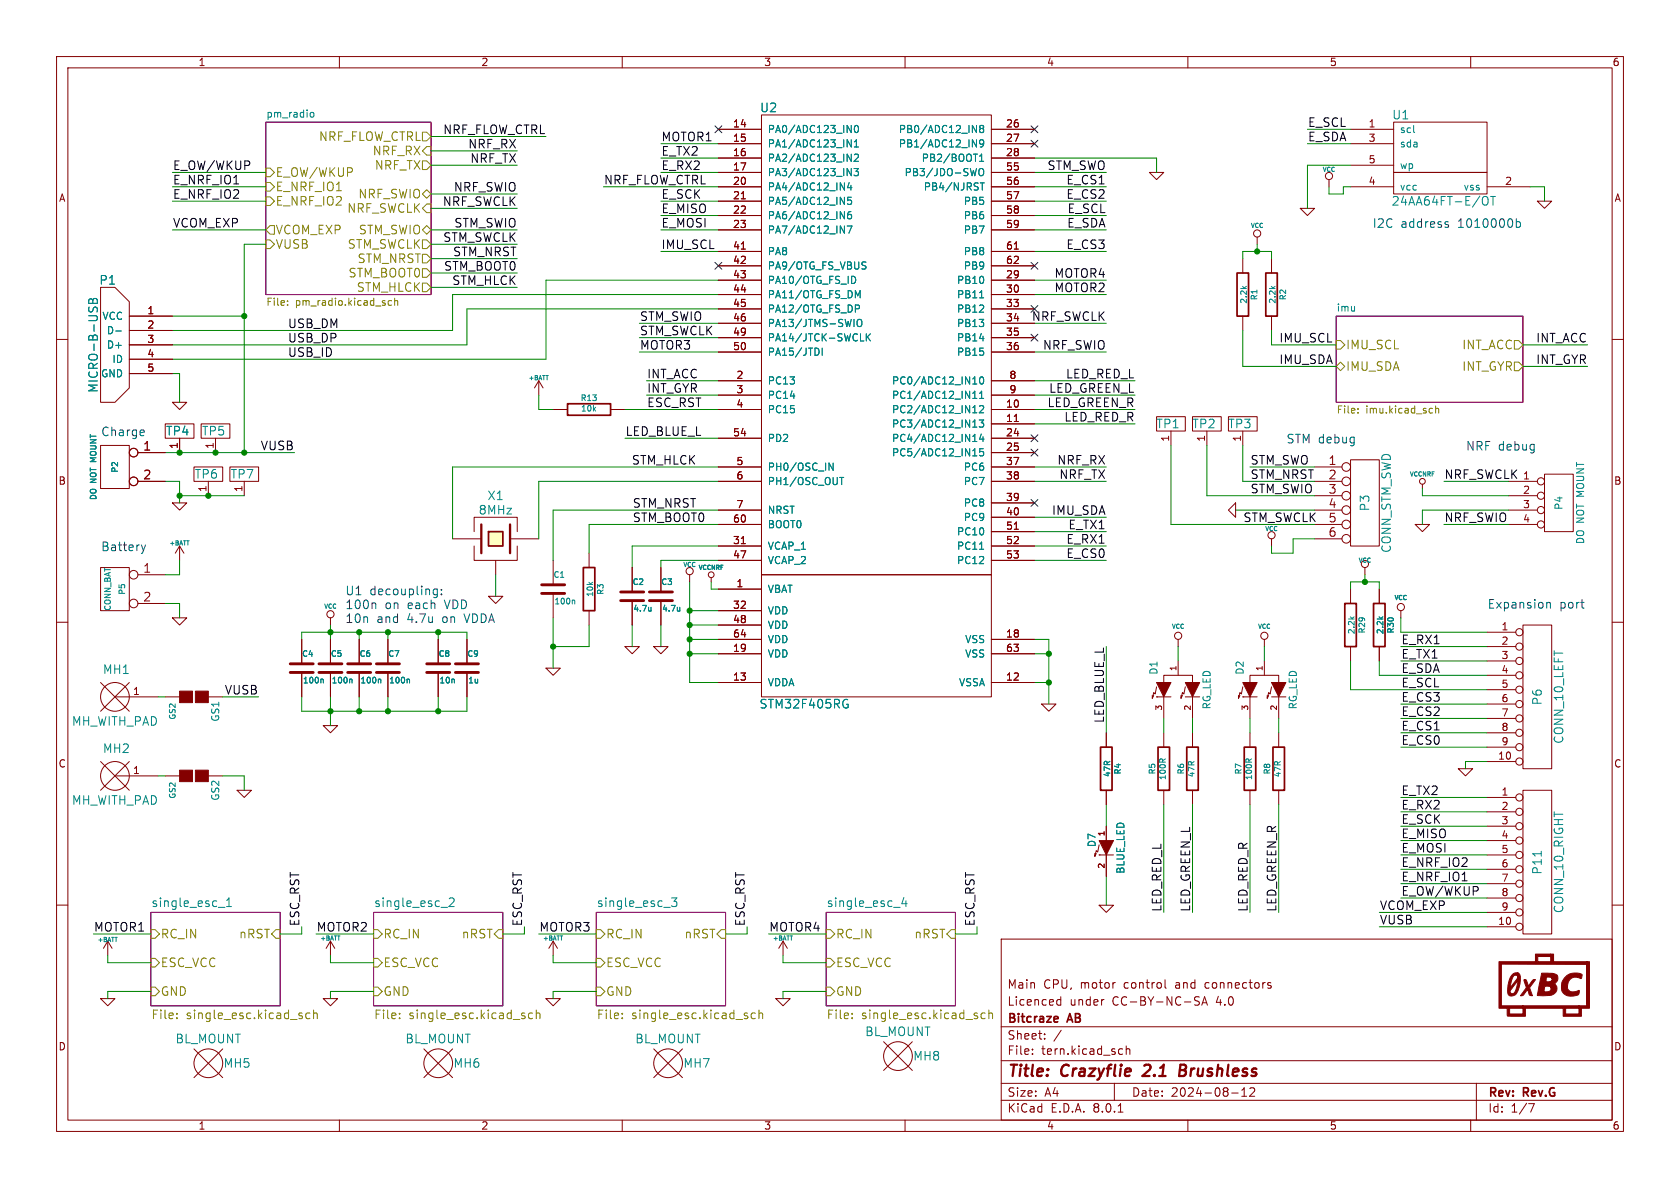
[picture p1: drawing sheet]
<svg xmlns="http://www.w3.org/2000/svg" width="297mm" height="210mm" viewBox="0 0 297 210" stroke-linecap="round" stroke-linejoin="round" font-family="sans-serif">
<defs><g id="words">
<g font-size="2.8" fill="#840000">
<text x="178" y="190.9">Title:</text>
<text x="187.7" y="190.9">Crazyflie</text>
<text x="203" y="190.9">2.1</text>
<text x="210.1" y="190.9">Brushless</text>
</g>
<g font-size="2.1">
<text x="78.3" y="23.8">NRF_FLOW_CTRL</text>
<text x="231.1" y="22.5">E_SCL</text>
<text x="82.7" y="26.4">NRF_RX</text>
<text x="83.1" y="28.9">NRF_TX</text>
<text x="116.8" y="25.1">MOTOR1</text>
<text x="116.8" y="27.6">E_TX2</text>
<text x="231.1" y="25.1">E_SDA</text>
<text x="30.5" y="30.2">E_OW/WKUP</text>
<text x="30.5" y="32.7">E_NRF_IO1</text>
<text x="30.5" y="35.2">E_NRF_IO2</text>
<text x="80.2" y="34">NRF_SWIO</text>
<text x="106.7" y="32.7">NRF_FLOW_CTRL</text>
<text x="116.8" y="30.2">E_RX2</text>
<text x="116.8" y="35.2">E_SCK</text>
<text x="185.1" y="30.2">STM_SWO</text>
<text x="188.5" y="35.2">E_CS2</text>
<text x="188.5" y="32.7">E_CS1</text>
<text x="30.5" y="40.3">VCOM_EXP</text>
<text x="78.2" y="36.5">NRF_SWCLK</text>
<text x="80.3" y="40.3">STM_SWIO</text>
<text x="116.8" y="40.3">E_MOSI</text>
<text x="116.8" y="37.8">E_MISO</text>
<text x="188.6" y="40.3">E_SDA</text>
<text x="188.7" y="37.8">E_SCL</text>
<text x="78.3" y="42.9">STM_SWCLK</text>
<text x="78.4" y="47.9">STM_BOOT0</text>
<text x="80" y="45.4">STM_NRST</text>
<text x="116.8" y="44.1">IMU_SCL</text>
<text x="188.5" y="44.1">E_CS3</text>
<text x="79.9" y="50.5">STM_HLCK</text>
<text x="186.4" y="49.2">MOTOR4</text>
<text x="186.4" y="51.8">MOTOR2</text>
<text x="50.8" y="58.1">USB_DM</text>
<text x="113" y="59.4">STM_SWCLK</text>
<text x="113" y="56.8">STM_SWIO</text>
<text x="182.4" y="56.8">NRF_SWCLK</text>
<text x="50.8" y="63.2">USB_ID</text>
<text x="50.8" y="60.6">USB_DP</text>
<text x="113" y="61.9">MOTOR3</text>
<text x="184.3" y="61.9">NRF_SWIO</text>
<text x="226.1" y="60.6">IMU_SCL</text>
<text x="226.1" y="64.5">IMU_SDA</text>
<text x="271.5" y="64.5">INT_GYR</text>
<text x="271.5" y="60.6">INT_ACC</text>
<text x="114.3" y="67">INT_ACC</text>
<text x="114.3" y="69.5">INT_GYR</text>
<text x="185.4" y="69.5">LED_GREEN_L</text>
<text x="188.4" y="67">LED_RED_L</text>
<text x="110.5" y="77.2">LED_BLUE_L</text>
<text x="114.3" y="72.1">ESC_RST</text>
<text x="185.1" y="72.1">LED_GREEN_R</text>
<text x="188.1" y="74.6">LED_RED_R</text>
<text x="46" y="79.7">VUSB</text>
<text x="111.6" y="82.2">STM_HLCK</text>
<text x="186.9" y="82.2">NRF_RX</text>
<text x="221" y="82.2">STM_SWO</text>
<text x="111.8" y="89.9">STM_NRST</text>
<text x="187.2" y="84.8">NRF_TX</text>
<text x="221" y="84.8">STM_NRST</text>
<text x="221" y="87.3">STM_SWIO</text>
<text x="255.3" y="84.8">NRF_SWCLK</text>
<text x="111.8" y="92.4">STM_BOOT0</text>
<text x="185.9" y="91.1">IMU_SDA</text>
<text x="188.8" y="93.7">E_TX1</text>
<text x="219.7" y="92.4">STM_SWCLK</text>
<text x="255.3" y="92.4">NRF_SWIO</text>
<text x="188.5" y="96.2">E_RX1</text>
<text x="188.5" y="98.7">E_CS0</text>
<text x="247.6" y="114">E_RX1</text>
<text x="247.6" y="119.1">E_SDA</text>
<text x="247.6" y="116.5">E_TX1</text>
<text x="39.7" y="122.9">VUSB</text>
<text x="247.6" y="121.6">E_SCL</text>
<text x="247.6" y="124.1">E_CS3</text>
<text x="195.3" y="127.9" transform="rotate(-90 195.3 127.9)">LED_BLUE_L</text>
<text x="247.6" y="131.8">E_CS0</text>
<text x="247.6" y="129.2">E_CS1</text>
<text x="247.6" y="126.7">E_CS2</text>
<text x="247.6" y="140.7">E_TX2</text>
<text x="247.6" y="143.2">E_RX2</text>
<text x="247.6" y="145.7">E_SCK</text>
<text x="247.6" y="148.3">E_MISO</text>
<text x="247.6" y="155.9">E_NRF_IO1</text>
<text x="247.6" y="153.4">E_NRF_IO2</text>
<text x="247.6" y="150.8">E_MOSI</text>
<text x="205.4" y="161.3" transform="rotate(-90 205.4 161.3)">LED_RED_L</text>
<text x="210.5" y="161.3" transform="rotate(-90 210.5 161.3)">LED_GREEN_L</text>
<text x="220.7" y="161.3" transform="rotate(-90 220.7 161.3)">LED_RED_R</text>
<text x="225.7" y="161.3" transform="rotate(-90 225.7 161.3)">LED_GREEN_R</text>
<text x="243.8" y="161">VCOM_EXP</text>
<text x="247.6" y="158.4">E_OW/WKUP</text>
<text x="16.5" y="164.8">MOTOR1</text>
<text x="53" y="163.8" transform="rotate(-90 53 163.8)">ESC_RST</text>
<text x="55.9" y="164.8">MOTOR2</text>
<text x="92.4" y="163.8" transform="rotate(-90 92.4 163.8)">ESC_RST</text>
<text x="95.2" y="164.8">MOTOR3</text>
<text x="131.8" y="163.8" transform="rotate(-90 131.8 163.8)">ESC_RST</text>
<text x="135.9" y="164.8">MOTOR4</text>
<text x="172.4" y="163.8" transform="rotate(-90 172.4 163.8)">ESC_RST</text>
<text x="243.8" y="163.5">VUSB</text>
</g>
<g font-size="2.1" fill="#008484">
<text x="134.3" y="20">U2</text>
<text x="246" y="21.3">U1</text>
<text x="245.9" y="36.6">24AA64FT-E/OT</text>
<text x="17.5" y="50.5">P1</text>
<text x="17.5" y="69.5" transform="rotate(-90 17.5 69.5)">MICRO-B-USB</text>
<text x="29.3" y="77.2">TP4</text>
<text x="35.6" y="77.2">TP5</text>
<text x="204.4" y="75.9">TP1</text>
<text x="210.7" y="75.9">TP2</text>
<text x="217.1" y="75.9">TP3</text>
<text x="34.3" y="84.8">TP6</text>
<text x="40.7" y="84.8">TP7</text>
<text x="86.1" y="88.6">X1</text>
<text x="84.5" y="91.2">8MHz</text>
<text x="242.3" y="90.5" transform="rotate(-90 242.3 90.5)">P3</text>
<text x="246.1" y="97.8" transform="rotate(-90 246.1 97.8)">CONN_STM_SWD</text>
<text x="18.1" y="119.4">MH1</text>
<text x="134.2" y="125.5">STM32F405RG</text>
<text x="272.8" y="124.8" transform="rotate(-90 272.8 124.8)">P6</text>
<text x="12.6" y="128.5">MH_WITH_PAD</text>
<text x="276.6" y="131.6" transform="rotate(-90 276.6 131.6)">CONN_10_LEFT</text>
<text x="18.1" y="133.3">MH2</text>
<text x="12.6" y="142.5">MH_WITH_PAD</text>
<text x="272.8" y="154.7" transform="rotate(-90 272.8 154.7)">P11</text>
<text x="26.7" y="160.5">single_esc_1</text>
<text x="66" y="160.5">single_esc_2</text>
<text x="105.4" y="160.5">single_esc_3</text>
<text x="146" y="160.5">single_esc_4</text>
<text x="276.6" y="161.5" transform="rotate(-90 276.6 161.5)">CONN_10_RIGHT</text>
<text x="30.9" y="184.6">BL_MOUNT</text>
<text x="71.6" y="184.6">BL_MOUNT</text>
<text x="112.2" y="184.6">BL_MOUNT</text>
<text x="152.9" y="183.4">BL_MOUNT</text>
<text x="39.4" y="189">MH5</text>
<text x="80.1" y="189">MH6</text>
<text x="120.7" y="189">MH7</text>
<text x="161.4" y="187.7">MH8</text>
</g>
<g font-size="2.1" fill="#848400">
<text x="56.3" y="25.1">NRF_FLOW_CTRL</text>
<text x="65.8" y="27.7">NRF_RX</text>
<text x="48.6" y="31.5">E_OW/WKUP</text>
<text x="48.6" y="34">E_NRF_IO1</text>
<text x="63.3" y="35.3">NRF_SWIO</text>
<text x="66.2" y="30.2">NRF_TX</text>
<text x="48.6" y="36.6">E_NRF_IO2</text>
<text x="48.6" y="41.6">VCOM_EXP</text>
<text x="61.3" y="37.8">NRF_SWCLK</text>
<text x="63.4" y="41.6">STM_SWIO</text>
<text x="48.6" y="44.2">VUSB</text>
<text x="61.4" y="44.2">STM_SWCLK</text>
<text x="63.2" y="46.7">STM_NRST</text>
<text x="61.6" y="49.3">STM_BOOT0</text>
<text x="63" y="51.8">STM_HLCK</text>
<text x="237.9" y="62">IMU_SCL</text>
<text x="237.9" y="65.8">IMU_SDA</text>
<text x="258.4" y="62">INT_ACC</text>
<text x="258.4" y="65.8">INT_GYR</text>
<text x="28.3" y="166.1">RC_IN</text>
<text x="42.2" y="166.1">nRST</text>
<text x="67.7" y="166.1">RC_IN</text>
<text x="81.6" y="166.1">nRST</text>
<text x="107.1" y="166.1">RC_IN</text>
<text x="121" y="166.1">nRST</text>
<text x="147.7" y="166.1">RC_IN</text>
<text x="161.6" y="166.1">nRST</text>
<text x="28.3" y="171.2">ESC_VCC</text>
<text x="67.7" y="171.2">ESC_VCC</text>
<text x="107.1" y="171.2">ESC_VCC</text>
<text x="147.7" y="171.2">ESC_VCC</text>
<text x="28.3" y="176.3">GND</text>
<text x="67.7" y="176.3">GND</text>
<text x="107.1" y="176.3">GND</text>
<text x="147.7" y="176.3">GND</text>
<text x="26.7" y="180.5">File:</text>
<text x="32.8" y="180.5">single_esc.kicad_sch</text>
<text x="66" y="180.5">File:</text>
<text x="72.2" y="180.5">single_esc.kicad_sch</text>
<text x="105.4" y="180.5">File:</text>
<text x="111.6" y="180.5">single_esc.kicad_sch</text>
<text x="146" y="180.5">File:</text>
<text x="152.2" y="180.5">single_esc.kicad_sch</text>
</g>
<g font-size="2.1" fill="#0000c2">
<text x="242.6" y="40.4">I2C</text>
<text x="247.6" y="40.4">address</text>
<text x="257.8" y="40.4">1010000b</text>
<text x="17.8" y="77.2">Charge</text>
<text x="227.3" y="78.5">STM debug</text>
<text x="259.1" y="79.8">NRF debug</text>
<text x="17.8" y="97.5">Battery</text>
<text x="61" y="105.3">U1</text>
<text x="61" y="107.8">100n</text>
<text x="65.3" y="105.3">decoupling:</text>
<text x="68" y="107.8">on</text>
<text x="72.1" y="107.8">each</text>
<text x="78.8" y="107.8">VDD</text>
<text x="262.9" y="107.7">Expansion</text>
<text x="275.7" y="107.7">port</text>
<text x="61" y="110.2">10n</text>
<text x="66.6" y="110.2">and</text>
<text x="72" y="110.2">4.7u</text>
<text x="78.3" y="110.2">on</text>
<text x="82.4" y="110.2">VDDA</text>
</g>
<g font-size="2.1" fill="#840000">
<text x="25.2" y="79.8">1</text>
<text x="234.8" y="82.3">1</text>
<text x="25.2" y="84.8">2</text>
<text x="234.8" y="84.8">2</text>
<text x="234.8" y="87.4">3</text>
<text x="234.8" y="89.9">4</text>
<text x="234.8" y="92.5">5</text>
<text x="234.8" y="95">6</text>
<text x="25.2" y="101.3">1</text>
<text x="25.2" y="106.4">2</text>
<text x="178" y="178">Licenced</text>
<text x="178" y="175">Main</text>
<text x="184.4" y="175">CPU,</text>
<text x="189.1" y="178">under</text>
<text x="191" y="175">motor</text>
<text x="196.7" y="178">CC-BY-NC-SA</text>
<text x="198.8" y="175">control</text>
<text x="208.1" y="175">and</text>
<text x="213.4" y="175">connectors</text>
<text x="215.1" y="178">4.0</text>
<text x="178" y="184">Sheet:</text>
<text x="178" y="181.2">Bitcraze</text>
<text x="188.9" y="181.2">AB</text>
<text x="178" y="186.7">File:</text>
<text x="184.1" y="186.7">tern.kicad_sch</text>
<text x="178" y="196.9">KiCad</text>
<text x="178" y="194.1">Size:</text>
<text x="184.7" y="194.1">A4</text>
<text x="185.7" y="196.9">E.D.A.</text>
<text x="193.3" y="196.9">8.0.1</text>
<text x="200" y="194.1">Date:</text>
<text x="207" y="194.1">2024-08-12</text>
<text x="263" y="194.3">Rev:</text>
<text x="263" y="196.9">Id:</text>
<text x="267.1" y="196.9">1/7</text>
<text x="269.4" y="194.3">Rev.G</text>
</g>
<g font-size="1.8" fill="#840000">
<text x="35" y="11.9">1</text>
<text x="85" y="11.9">2</text>
<text x="135" y="11.9">3</text>
<text x="185" y="11.9">4</text>
<text x="235" y="11.9">5</text>
<text x="285" y="11.9">6</text>
<text x="129.5" y="22.6">14</text>
<text x="177.8" y="22.6">26</text>
<text x="241.9" y="22.6">1</text>
<text x="129.5" y="25.1">15</text>
<text x="129.5" y="27.7">16</text>
<text x="177.8" y="25.1">27</text>
<text x="177.8" y="27.7">28</text>
<text x="241.9" y="25.1">3</text>
<text x="241.9" y="29">5</text>
<text x="10.3" y="35.9">A</text>
<text x="129.5" y="30.2">17</text>
<text x="129.5" y="32.8">20</text>
<text x="129.5" y="35.3">21</text>
<text x="177.8" y="30.2">55</text>
<text x="177.8" y="32.8">56</text>
<text x="177.8" y="35.3">57</text>
<text x="241.9" y="32.8">4</text>
<text x="266" y="32.8">2</text>
<text x="285.3" y="35.9">A</text>
<text x="129.5" y="37.8">22</text>
<text x="129.5" y="40.4">23</text>
<text x="177.8" y="37.8">58</text>
<text x="177.8" y="40.4">59</text>
<text x="129.5" y="44.2">41</text>
<text x="129.5" y="46.7">42</text>
<text x="177.8" y="44.2">61</text>
<text x="177.8" y="46.7">62</text>
<text x="129.5" y="49.3">43</text>
<text x="129.5" y="51.8">44</text>
<text x="177.8" y="49.3">29</text>
<text x="177.8" y="51.8">30</text>
<text x="26" y="55.6">1</text>
<text x="26" y="58.2">2</text>
<text x="129.5" y="54.4">45</text>
<text x="129.5" y="56.9">46</text>
<text x="129.5" y="59.4">49</text>
<text x="177.8" y="54.4">33</text>
<text x="177.8" y="56.9">34</text>
<text x="177.8" y="59.4">35</text>
<text x="26" y="60.7">3</text>
<text x="26" y="63.2">4</text>
<text x="26" y="65.8">5</text>
<text x="129.5" y="62">50</text>
<text x="177.8" y="62">36</text>
<text x="130.1" y="67.1">2</text>
<text x="130.1" y="69.6">3</text>
<text x="178.4" y="67.1">8</text>
<text x="178.4" y="69.6">9</text>
<text x="129.5" y="77.2">54</text>
<text x="130.1" y="72.1">4</text>
<text x="177.8" y="72.1">10</text>
<text x="177.8" y="74.7">11</text>
<text x="177.8" y="77.2">24</text>
<text x="31.5" y="79.4" transform="rotate(-90 31.5 79.4)">1</text>
<text x="37.8" y="79.4" transform="rotate(-90 37.8 79.4)">1</text>
<text x="130.1" y="82.3">5</text>
<text x="177.8" y="79.8">25</text>
<text x="177.8" y="82.3">37</text>
<text x="206.8" y="78.2" transform="rotate(-90 206.8 78.2)">1</text>
<text x="213.1" y="78.2" transform="rotate(-90 213.1 78.2)">1</text>
<text x="219.5" y="78.2" transform="rotate(-90 219.5 78.2)">1</text>
<text x="10.3" y="85.9">B</text>
<text x="36.6" y="87.1" transform="rotate(-90 36.6 87.1)">1</text>
<text x="42.9" y="87.1" transform="rotate(-90 42.9 87.1)">1</text>
<text x="130.1" y="84.8">6</text>
<text x="130.1" y="89.9">7</text>
<text x="177.8" y="84.8">38</text>
<text x="177.8" y="88.6">39</text>
<text x="269.2" y="84.8">1</text>
<text x="269.2" y="87.4">2</text>
<text x="269.2" y="89.9">3</text>
<text x="285.3" y="85.9">B</text>
<text x="129.5" y="92.5">60</text>
<text x="177.8" y="91.2">40</text>
<text x="177.8" y="93.7">51</text>
<text x="269.2" y="92.5">4</text>
<text x="129.5" y="96.3">31</text>
<text x="129.5" y="98.8">47</text>
<text x="177.8" y="96.3">52</text>
<text x="177.8" y="98.8">53</text>
<text x="129.5" y="107.7">32</text>
<text x="130.1" y="103.9">1</text>
<text x="129.5" y="110.2">48</text>
<text x="129.5" y="112.8">64</text>
<text x="177.8" y="112.8">18</text>
<text x="265.4" y="111.5">1</text>
<text x="129.5" y="115.3">19</text>
<text x="177.8" y="115.3">63</text>
<text x="265.4" y="114">2</text>
<text x="265.4" y="116.6">3</text>
<text x="265.4" y="119.1">4</text>
<text x="23.4" y="122.9">1</text>
<text x="129.5" y="120.4">13</text>
<text x="177.8" y="120.4">12</text>
<text x="265.4" y="121.7">5</text>
<text x="265.4" y="124.2">6</text>
<text x="265.4" y="126.7">7</text>
<text x="265.4" y="129.3">8</text>
<text x="265.4" y="131.8">9</text>
<text x="10.3" y="135.9">C</text>
<text x="23.4" y="136.9">1</text>
<text x="264.8" y="134.4">10</text>
<text x="285.3" y="135.9">C</text>
<text x="265.4" y="140.7">1</text>
<text x="265.4" y="143.3">2</text>
<text x="265.4" y="145.8">3</text>
<text x="265.4" y="148.3">4</text>
<text x="265.4" y="150.9">5</text>
<text x="265.4" y="153.4">6</text>
<text x="265.4" y="156">7</text>
<text x="265.4" y="158.5">8</text>
<text x="265.4" y="161">9</text>
<text x="264.8" y="163.6">10</text>
<text x="10.3" y="185.9">D</text>
<text x="285.3" y="185.9">D</text>
<text x="35" y="199.9">1</text>
<text x="85" y="199.9">2</text>
<text x="135" y="199.9">3</text>
<text x="185" y="199.9">4</text>
<text x="235" y="199.9">5</text>
<text x="285" y="199.9">6</text>
</g>
<g font-size="1.8" fill="#008484">
<text x="47" y="20.9">pm_radio</text>
<text x="135.6" y="23.7">PA0/ADC123_IN0</text>
<text x="158.8" y="23.7">PB0/ADC12_IN8</text>
<text x="247.4" y="23.7">scl</text>
<text x="135.6" y="26.3">PA1/ADC123_IN1</text>
<text x="135.6" y="28.8">PA2/ADC123_IN2</text>
<text x="158.8" y="26.3">PB1/ADC12_IN9</text>
<text x="162.9" y="28.8">PB2/BOOT1</text>
<text x="247.4" y="26.3">sda</text>
<text x="135.6" y="31.3">PA3/ADC123_IN3</text>
<text x="135.6" y="33.9">PA4/ADC12_IN4</text>
<text x="159.8" y="31.3">PB3/JDO-SWO</text>
<text x="163.2" y="33.9">PB4/NJRST</text>
<text x="247.4" y="33.9">vcc</text>
<text x="247.4" y="30.1">wp</text>
<text x="258.6" y="33.9">vss</text>
<text x="135.6" y="36.4">PA5/ADC12_IN5</text>
<text x="135.6" y="39">PA6/ADC12_IN6</text>
<text x="135.6" y="41.5">PA7/ADC12_IN7</text>
<text x="170.3" y="36.4">PB5</text>
<text x="170.3" y="39">PB6</text>
<text x="170.3" y="41.5">PB7</text>
<text x="135.6" y="45.3">PA8</text>
<text x="135.6" y="47.9">PA9/OTG_FS_VBUS</text>
<text x="170.3" y="45.3">PB8</text>
<text x="170.3" y="47.9">PB9</text>
<text x="135.6" y="50.4">PA10/OTG_FS_ID</text>
<text x="135.6" y="52.9">PA11/OTG_FS_DM</text>
<text x="169.1" y="50.4">PB10</text>
<text x="169.1" y="52.9">PB11</text>
<text x="18" y="56.7">VCC</text>
<text x="18.8" y="59.3">D-</text>
<text x="135.6" y="55.5">PA12/OTG_FS_DP</text>
<text x="135.6" y="58">PA13/JTMS-SWIO</text>
<text x="169.1" y="55.5">PB12</text>
<text x="169.1" y="58">PB13</text>
<text x="236.2" y="55.2">imu</text>
<text x="18.8" y="61.8">D+</text>
<text x="19.8" y="64.4">ID</text>
<text x="135.6" y="60.6">PA14/JTCK-SWCLK</text>
<text x="135.6" y="63.1">PA15/JTDI</text>
<text x="169.1" y="60.6">PB14</text>
<text x="169.1" y="63.1">PB15</text>
<text x="17.8" y="66.9">GND</text>
<text x="135.6" y="68.2">PC13</text>
<text x="135.6" y="70.7">PC14</text>
<text x="157.6" y="68.2">PC0/ADC12_IN10</text>
<text x="157.6" y="70.7">PC1/ADC12_IN11</text>
<text x="135.6" y="73.3">PC15</text>
<text x="157.6" y="73.3">PC2/ADC12_IN12</text>
<text x="157.6" y="75.8">PC3/ADC12_IN13</text>
<text x="135.6" y="83.4">PH0/OSC_IN</text>
<text x="135.6" y="78.3">PD2</text>
<text x="157.6" y="78.3">PC4/ADC12_IN14</text>
<text x="157.6" y="80.9">PC5/ADC12_IN15</text>
<text x="170.3" y="83.4">PC6</text>
<text x="135.6" y="86">PH1/OSC_OUT</text>
<text x="170.3" y="86">PC7</text>
<text x="170.3" y="89.8">PC8</text>
<text x="135.6" y="93.6">BOOT0</text>
<text x="135.6" y="91">NRST</text>
<text x="169.1" y="94.8">PC10</text>
<text x="170.3" y="92.3">PC9</text>
<text x="276.5" y="90.2" transform="rotate(-90 276.5 90.2)">P4</text>
<text x="135.6" y="97.4">VCAP_1</text>
<text x="135.6" y="99.9">VCAP_2</text>
<text x="169.1" y="97.4">PC11</text>
<text x="169.1" y="99.9">PC12</text>
<text x="280.3" y="96.3" transform="rotate(-90 280.3 96.3)">DO NOT MOUNT</text>
<text x="135.6" y="105">VBAT</text>
<text x="135.6" y="108.8">VDD</text>
<text x="135.6" y="111.4">VDD</text>
<text x="135.6" y="113.9">VDD</text>
<text x="170.5" y="113.9">VSS</text>
<text x="135.6" y="116.4">VDD</text>
<text x="170.5" y="116.4">VSS</text>
<text x="204.8" y="119.4" transform="rotate(-90 204.8 119.4)">D1</text>
<text x="220.1" y="119.4" transform="rotate(-90 220.1 119.4)">D2</text>
<text x="135.6" y="121.5">VDDA</text>
<text x="169.4" y="121.5">VSSA</text>
<text x="214.2" y="125.5" transform="rotate(-90 214.2 125.5)">RG_LED</text>
<text x="229.5" y="125.5" transform="rotate(-90 229.5 125.5)">RG_LED</text>
<text x="39" y="127.7" transform="rotate(-90 39 127.7)">GS1</text>
<text x="39" y="141.6" transform="rotate(-90 39 141.6)">GS2</text>
<text x="193.9" y="149.9" transform="rotate(-90 193.9 149.9)">D7</text>
<text x="199" y="154.6" transform="rotate(-90 199 154.6)">BLUE_LED</text>
</g>
<g font-size="1.8" fill="#848400">
<text x="47" y="54.4">File:</text>
<text x="52.2" y="54.4">pm_radio.kicad_sch</text>
<text x="236.2" y="73.4">File:</text>
<text x="241.4" y="73.4">imu.kicad_sch</text>
</g>
<g font-size="1.4" fill="#008484">
<text x="220.6" y="53.8" transform="rotate(-90 220.6 53.8)">2.2k</text>
<text x="222.5" y="53.2" transform="rotate(-90 222.5 53.2)">R1</text>
<text x="225.7" y="53.8" transform="rotate(-90 225.7 53.8)">2.2k</text>
<text x="227.6" y="53.2" transform="rotate(-90 227.6 53.2)">R2</text>
<text x="102.5" y="71.1">R13</text>
<text x="102.6" y="72.9">10k</text>
<text x="21.1" y="83.7" transform="rotate(-90 21.1 83.7)">P2</text>
<text x="17.2" y="88.5" transform="rotate(-90 17.2 88.5)">DO NOT MOUNT</text>
<text x="22.3" y="105.3" transform="rotate(-90 22.3 105.3)">P5</text>
<text x="97.8" y="102.3">C1</text>
<text x="97.9" y="107">100n</text>
<text x="105.1" y="105.6" transform="rotate(-90 105.1 105.6)">10k</text>
<text x="106.9" y="105.3" transform="rotate(-90 106.9 105.3)">R3</text>
<text x="111.7" y="103.6">C2</text>
<text x="116.8" y="103.6">C3</text>
<text x="19.8" y="108.1" transform="rotate(-90 19.8 108.1)">CONN_BAT</text>
<text x="111.9" y="108.3">4.7u</text>
<text x="117" y="108.3">4.7u</text>
<text x="239.7" y="112.2" transform="rotate(-90 239.7 112.2)">2.2k</text>
<text x="241.5" y="112.1" transform="rotate(-90 241.5 112.1)">R29</text>
<text x="244.8" y="112.2" transform="rotate(-90 244.8 112.2)">2.2k</text>
<text x="246.6" y="112.1" transform="rotate(-90 246.6 112.1)">R30</text>
<text x="53.3" y="116.3">C4</text>
<text x="58.4" y="116.3">C5</text>
<text x="63.5" y="116.3">C6</text>
<text x="68.5" y="116.3">C7</text>
<text x="77.4" y="116.3">C8</text>
<text x="82.5" y="116.3">C9</text>
<text x="53.5" y="121">100n</text>
<text x="58.5" y="121">100n</text>
<text x="63.6" y="121">100n</text>
<text x="68.7" y="121">100n</text>
<text x="77.6" y="121">10n</text>
<text x="82.7" y="121">1u</text>
<text x="31.2" y="127.3" transform="rotate(-90 31.2 127.3)">GS2</text>
<text x="196.5" y="137.5" transform="rotate(-90 196.5 137.5)">47R</text>
<text x="198.3" y="137" transform="rotate(-90 198.3 137)">R4</text>
<text x="204.4" y="137" transform="rotate(-90 204.4 137)">R5</text>
<text x="209.5" y="137" transform="rotate(-90 209.5 137)">R6</text>
<text x="211.4" y="137.5" transform="rotate(-90 211.4 137.5)">47R</text>
<text x="219.7" y="137" transform="rotate(-90 219.7 137)">R7</text>
<text x="224.8" y="137" transform="rotate(-90 224.8 137)">R8</text>
<text x="226.6" y="137.5" transform="rotate(-90 226.6 137.5)">47R</text>
<text x="31.2" y="141.3" transform="rotate(-90 31.2 141.3)">GS2</text>
<text x="206.3" y="138" transform="rotate(-90 206.3 138)">100R</text>
<text x="221.5" y="138" transform="rotate(-90 221.5 138)">100R</text>
</g>
<g font-size="1.4" fill="#840000">
<text x="208" y="118.7" transform="rotate(-90 208 118.7)">1</text>
<text x="223.3" y="118.7" transform="rotate(-90 223.3 118.7)">1</text>
<text x="205.5" y="125.7" transform="rotate(-90 205.5 125.7)">3</text>
<text x="210.6" y="125.7" transform="rotate(-90 210.6 125.7)">2</text>
<text x="220.7" y="125.7" transform="rotate(-90 220.7 125.7)">3</text>
<text x="225.8" y="125.7" transform="rotate(-90 225.8 125.7)">2</text>
<text x="195.3" y="147.9" transform="rotate(-90 195.3 147.9)">1</text>
<text x="195.3" y="153.6" transform="rotate(-90 195.3 153.6)">2</text>
</g>
<g font-size="1.1" fill="#008484">
<text x="233.7" y="30.6">VCC</text>
<text x="221" y="40.5">VCC</text>
<text x="93.3" y="67.4">+BATT</text>
<text x="249.1" y="84.4">VCCNRF</text>
<text x="223.5" y="94.1">VCC</text>
<text x="29.8" y="96.6">+BATT</text>
<text x="120.7" y="100.4">VCC</text>
<text x="123.4" y="100.9">VCCNRF</text>
<text x="240.1" y="99.7">VCC</text>
<text x="57.2" y="107.8">VCC</text>
<text x="246.4" y="106.3">VCC</text>
<text x="207" y="111.4">VCC</text>
<text x="222.3" y="111.4">VCC</text>
<text x="17.1" y="166.7">+BATT</text>
<text x="56.5" y="166.5">+BATT</text>
<text x="95.9" y="166.5">+BATT</text>
<text x="136.5" y="166.5">+BATT</text>
</g>
</g></defs>
<g fill="none" stroke="#840000" stroke-width=".18">
<path d="M10 10h277v190h-277zM12 12h273v186h-273zM60 10v2M110 10v2M160 10v2M210 10v2M260 10v2M127 22.9h7.6M127 25.4h7.6M127 27.9h7.6M127 30.5h7.6M127 33h7.6"/>
<path d="M127 35.6h7.6M127 38.1h7.6M131.1 35.1h.7M134.6 20.3h40.7v81.3h-40.7zM175.3 22.9h7.6M175.3 25.4h7.6M175.3 27.9h7.6M175.3 30.5h7.6M175.3 33h7.6M175.3 35.6h7.6M175.3 38.1h7.6M10 60h2"/>
<path d="M17.8 50.8h2.5l2.6 2.5v15.3l-2.6 2.5h-2.5zM22.9 55.9h7.6M22.9 58.4h7.6M127 40.6h7.6M127 49.5h7.6M127 52.1h7.6M127 54.6h7.6M127 57.2h7.6M127 59.7h7.6M127 44.5h7.6M127 47h7.6M131.1 44h.7"/>
<path d="M175.3 40.6h7.6M175.3 49.5h7.6M175.3 52.1h7.6M175.3 54.6h7.6M175.3 57.2h7.6M175.3 59.7h7.6M175.3 44.5h7.6M175.3 47h7.6M179.3 44h.7M219.7 45.7v2.6M219.7 55.9v2.5M285 60h2"/>
<path d="M22.9 61h7.6M22.9 63.5h7.6M22.9 66h7.6M29.2 74.9h5.1v2.6h-5.1zM30.5 71.1h2.5l-1.3 1.3zM31.7 77.5v2.5M35.6 74.9h5v2.6h-5zM38.1 77.5v2.5M127 72.4h7.6M127 67.3h7.6M127 77.5h7.6M127 69.9h7.6"/>
<path d="M127 62.2h7.6M175.3 72.4h7.6M175.3 74.9h7.6M175.3 67.3h7.6M175.3 77.5h7.6M175.3 69.9h7.6M175.3 62.2h7.6M179.3 74.5h.7M204.5 73.7h5v2.5h-5zM207 76.2v2.5M210.8 73.7h5.1v2.5h-5.1zM213.4 76.2v2.5"/>
<path d="M217.2 73.7h5v2.5h-5zM219.7 76.2v2.5M30.5 88.9h2.5l-1.3 1.3zM31.7 96.5l-.7 1.3M31.7 96.5v2.6M31.7 96.5l.8 1.3M97.8 99.1v4.3M127 82.6h7.6M127 85.1h7.6M127 90.2h7.6M127 92.7h7.6M127 96.5h7.6"/>
<path d="M127 99.1h7.6M131.1 96.1h.7M175.3 82.6h7.6M175.3 85.1h7.6M175.3 80h7.6M175.3 96.5h7.6M175.3 88.9h7.6M175.3 91.4h7.6M175.3 99.1h7.6M175.3 94h7.6M179.3 93.6h.7M217.2 90.2l1.2-1.3v2.5z"/>
<path d="M224.8 95.3v1.2M232.4 82.6h4.8M232.4 85.1h4.8M232.4 87.6h4.8M232.4 90.2h4.8M232.4 92.7h4.8M232.4 95.3h4.8M238.8 81.3h5v15.2h-5zM250.2 92.7h2.5l-1.2 1.3zM251.5 85.6v.8M266.7 85.1h5.1M266.7 87.6h5.1"/>
<path d="M266.7 90.2h5.1M266.7 92.7h5.1M273 83.8h5.1v10.2h-5.1zM10 110h2M17.8 100.3h5.1v7.7h-5.1zM24.4 101.6h4.8M24.4 106.7h4.8M30.5 109.2h2.5l-1.3 1.3zM53.3 113v4.3M53.3 118.9v4.3M58.4 113v4.3M58.4 118.9v4.3"/>
<path d="M63.5 113v4.3M63.5 118.9v4.3M68.6 113v4.3M68.6 118.9v4.3M77.5 113v4.3M77.5 118.9v4.3M82.5 113v4.3M82.5 118.9v4.3M86.4 105.4h2.5l-1.3 1.3zM96.5 118.1h2.6l-1.3 1.3zM97.8 104.9v4.3M110.5 114.3h2.5l-1.2 1.3z"/>
<path d="M115.6 114.3h2.5l-1.3 1.3zM127 104.1h7.6M127 113h7.6M127 115.6h7.6M127 108h7.6M127 110.5h7.6M134.6 101.6h40.7v21.6h-40.7zM175.3 113h7.6M175.3 115.6h7.6M238.8 104.1v2.6M238.8 114.3v2.5M241.3 100.3v1.3"/>
<path d="M243.8 104.1v2.6M243.8 114.3v2.5M247.6 108v1.2M262.9 111.8h5.1M262.9 114.3h5.1M262.9 116.8h5.1M262.9 119.4h5.1M269.2 110.5h5.1v25.4h-5.1zM285 110h2M17.8 120.7l5.1 5M17.8 134.6l5.1 5.1M20.3 123.2h7.6"/>
<path d="M20.3 137.2h7.6M22.9 120.7l-5.1 5M22.9 134.6l-5.1 5.1M29.2 123.2h2.5M29.2 137.2h2.5M36.8 123.2h2.6M36.8 137.2h2.6M41.9 139.7h2.5l-1.2 1.3zM57.1 128.3h2.6l-1.3 1.2zM127 120.7h7.6M175.3 120.7h7.6M205.7 129.5v2.6"/>
<path d="M205.7 139.7v2.5M210.8 129.5v2.6M210.8 139.7v2.5M221 129.5v2.6M221 139.7v2.5M226.1 129.5v2.6M226.1 139.7v2.5M257.8 135.9h2.5l-1.2 1.3zM262.9 134.6h5.1M262.9 121.9h5.1M262.9 124.5h5.1M262.9 127h5.1"/>
<path d="M262.9 129.5h5.1M262.9 132.1h5.1M269.2 139.7h5.1v25.4h-5.1zM10 160h2M193.5 150.9v.5l.3-.5M194.3 151.1h.1M194.3 151.1h2.5M194.3 149.4l-.2 1.2-.3-.2-.3 1M195.6 146.1v2.5M195.6 151.1v3.8M262.9 141h5.1M262.9 143.5h5.1"/>
<path d="M262.9 146.1h5.1M262.9 148.6h5.1M262.9 151.1h5.1M262.9 153.7h5.1M262.9 156.2h5.1M262.9 158.8h5.1M285 160h2M17.8 176.5h2.5l-1.3 1.3zM19 166.4l-.7 1.2M19 166.4v2.5M19 166.4l.8 1.2M57.1 176.5h2.6l-1.3 1.3z"/>
<path d="M58.4 166.4l-.7 1.2M58.4 166.4v2.5M58.4 166.4l.8 1.2M96.5 176.5h2.6l-1.3 1.3zM97.8 166.4l-.8 1.2M97.8 166.4v2.5M97.8 166.4l.8 1.2M177 166h108v32h-108zM187 177.6h.5M187 176.8h.5M187.5 176.2v1.5M194.3 160h2.5l-1.2 1.3z"/>
<path d="M195 176.7h.2M197 173.7h.2M206 173.2v1.3l.2 .2M212 176.3l-.5-.1-.3 .1v.5l.7 .3 .1 .3-.3 .3-.5-.1M212.5 177.7l.5-1.5 .5 1.5M212.6 177.3h.7M224.2 173.8h.5M224.2 174.1l.5 .2v.1v.2l-.5 .1M262.9 163.8h5.1M262.9 161.3h5.1M34.3 185.4l5.1 5.1M39.4 185.4l-5.1 5.1"/>
<path d="M60 198v2M74.9 185.4l5.1 5.1M80 185.4l-5.1 5.1M110 198v2M115.6 185.4l5 5.1M120.6 185.4l-5 5.1M160 198v2M177 194.5h108M177 191.5h108M177 187.5h108M177 181.5h108M182.5 186.3v.1"/>
<path d="M182.5 185.5v.1M184.7 183.6v.1M184.7 182.8v.1M187.6 182.1l-1.3 2M197 191.5v3M197.7 196.6h.8M198 185.4l.5 .1M198.5 186.3l-.5 .1M199.1 185.5l.2-.1 .4 .1v.9M199.1 184.9v1.5M210 198v2M217.7 193.2h1.2"/>
<path d="M219.5 193.8h.9M219.5 192.7l.5-.4v1.5M221 192.4l.5-.1 .2 .1 .1 .3-.9 1.1h.9M260 198v2M261 191.5v6.5M270.2 195.1h1l-.6 1.5"/>
<circle cx="224.8" cy="94.6" r=".63"/>
<circle cx="238" cy="82.5" r=".76"/>
<circle cx="238" cy="87.6" r=".76"/>
<circle cx="238" cy="95.2" r=".76"/>
<circle cx="238" cy="85.1" r=".76"/>
<circle cx="238" cy="90.2" r=".76"/>
<circle cx="238" cy="92.7" r=".76"/>
<circle cx="241.3" cy="99.7" r=".63"/>
<circle cx="251.5" cy="85.1" r=".51"/>
<circle cx="272.4" cy="85.1" r=".63"/>
<circle cx="272.4" cy="90.2" r=".63"/>
<circle cx="272.4" cy="92.7" r=".63"/>
<circle cx="272.4" cy="87.6" r=".63"/>
<circle cx="23.6" cy="101.6" r=".76"/>
<circle cx="23.6" cy="106.7" r=".76"/>
<circle cx="247.6" cy="107.3" r=".63"/>
<circle cx="268.6" cy="116.8" r=".63"/>
<circle cx="268.6" cy="119.4" r=".63"/>
<circle cx="268.6" cy="114.3" r=".63"/>
<circle cx="268.6" cy="111.8" r=".63"/>
<circle cx="20.3" cy="137.2" r="2.54"/>
<circle cx="20.3" cy="123.2" r="2.54"/>
<circle cx="268.6" cy="121.9" r=".63"/>
<circle cx="268.6" cy="124.5" r=".63"/>
<circle cx="268.6" cy="127" r=".63"/>
<circle cx="268.6" cy="129.5" r=".63"/>
<circle cx="268.6" cy="132.1" r=".63"/>
<circle cx="268.6" cy="134.6" r=".63"/>
<circle cx="268.6" cy="158.7" r=".63"/>
<circle cx="268.6" cy="146" r=".63"/>
<circle cx="268.6" cy="141" r=".63"/>
<circle cx="268.6" cy="143.5" r=".63"/>
<circle cx="268.6" cy="156.2" r=".63"/>
<circle cx="268.6" cy="148.6" r=".63"/>
<circle cx="268.6" cy="153.7" r=".63"/>
<circle cx="268.6" cy="151.1" r=".63"/>
<circle cx="268.6" cy="163.8" r=".63"/>
<circle cx="268.6" cy="161.3" r=".63"/>
<circle cx="36.8" cy="188" r="2.54"/>
<circle cx="77.5" cy="188" r="2.54"/>
<circle cx="118.1" cy="188" r="2.54"/>
</g>
<path d="M203.3 189.1l-1.3 1.1h1.2M208.6 189.2h.6M209.2 189.2l.3 .1M209.4 188.2h-.7l-.3 2 1-.1M209.4 189.1l-.2 .1" fill="none" stroke="#840000" stroke-width=".4"/>
<path d="M218.7 48.3h2v7.6h-2zM237.7 106.7h2.1v7.6h-2.1zM242.8 106.7h2.1v7.6h-2.1zM204.7 132.1h2.1v7.6h-2.1zM209.8 132.1h2v7.6h-2zM220 132.1h2v7.6h-2zM225 132.1h2.1v7.6h-2.1zM186.6 179.7l.4 .1 .1 .2-.8 .2M187 180.6l-.4 .1" fill="none" stroke="#840000" stroke-width=".3"/>
<path d="M47 21.6h29.2v30.5h-29.2zM236.2 55.9h33v15.2h-33zM26.7 161.3h22.8v16.5h-22.8zM66 161.3h22.9v16.5h-22.9zM105.4 161.3h22.9v16.5h-22.9zM146 161.3h22.9v16.5h-22.9z" fill="none" stroke="#840084" stroke-width=".18"/>
<g fill="none" stroke="#848400" stroke-width=".18">
<path d="M47 29.7h.8l.7 .8-.7 .7h-.8zM47 32.3h.8l.7 .7-.7 .8h-.8zM47 34.8h.8l.7 .8-.7 .7h-.8zM47.8 39.9h.7v1.5h-.7l-.8-.8zM74.7 28.4h.7l.8 .8-.8 .8h-.7zM74.7 36.8l.7-.7h.8v1.5h-.8zM74.7 23.4h.7l.8 .7-.8 .8h-.7zM75.4 25.9h.8v1.5h-.8l-.7-.7zM75.4 33.5l.8 .8-.8 .8-.7-.8zM75.4 39.9l.8 .7-.8 .8-.7-.8zM47 42.4h.8l.7 .8-.7 .7h-.8zM50.8 53.9v.1"/>
<path d="M50.8 53.2v.1M69.2 53.2l-.3-.1-.3 .3 .1 .5h.5M69.8 53.3l.2-.2 .3 .1v.8M69.8 52.7v1.3M74.7 42.4h.7l.8 .8-.8 .7h-.7zM74.7 45h.7l.8 .7-.8 .8h-.7zM74.7 47.5h.7l.8 .8-.8 .7h-.7zM74.7 50h.7l.8 .8-.8 .8h-.7zM236.2 60.2h.8l.7 .8-.7 .7h-.8zM236.2 64.8l.8-.8 .7 .8-.7 .7zM240.1 72.9v.1M240.1 72.2v.2"/>
<path d="M253.1 72.2h.2M253.3 73h-.2M253.8 71.8v1.2M253.8 72.3l.2-.1h.3v.8M267.7 60.2h.8l.7 .8-.7 .7h-.8zM267.7 64h.8l.7 .8-.7 .7h-.8zM26.7 164.3h.7l.8 .8-.8 .8h-.7zM26.7 169.4h.7l.8 .8-.8 .7h-.7zM26.7 174.5h.7l.8 .8-.8 .7h-.7zM31.3 179.9v.2M31.3 179.1v.2M48.8 164.3h.7v1.6h-.7l-.8-.8z"/>
<path d="M54.8 179.1h-.5l-.2 .2v.5l.1 .2h.6M55.4 179.2l.3-.1h.3l.1 1M55.4 178.6v1.5M66 164.3h.8l.8 .8-.8 .8h-.8zM66 169.4h.8l.8 .8-.8 .7h-.8zM66 174.5h.8l.8 .8-.8 .7h-.8zM70.6 179.9v.2M70.6 179.1v.2M88.1 164.3h.8v1.6h-.8l-.7-.8zM94.2 179.1h-.5l-.3 .2v.5l.2 .2h.6M94.8 179.2l.2-.1h.4l.1 1M94.8 178.6v1.5"/>
<path d="M105.4 164.3h.8l.7 .8-.7 .8h-.8zM105.4 169.4h.8l.7 .8-.7 .7h-.8zM105.4 174.5h.8l.7 .8-.7 .7h-.8zM110 179.9v.2M110 179.1v.2M127.5 164.3h.8v1.6h-.8l-.8-.8zM133.5 179.1h-.4l-.3 .2v.5l.1 .2h.6M134.2 179.2l.2-.1h.4v1M134.2 178.6v1.5M146 164.3h.8l.8 .8-.8 .8h-.8zM146 169.4h.8l.8 .8-.8 .7h-.8zM146 174.5h.8l.8 .8-.8 .7h-.8z"/>
<path d="M150.6 179.9v.2M150.6 179.1v.2M168.1 164.3h.8v1.6h-.8l-.7-.8zM174.2 179.1h-.5l-.3 .2v.5l.2 .2h.6M174.8 179.2l.2-.1h.4l.1 1M174.8 178.6v1.5"/>
</g>
<g fill="none" stroke="#008484" stroke-width=".18">
<path d="M54.9 20l.4-.1 .2 .2-.1 .6h-.3l-.2-.1M149.8 22.2l.7 1.2v-1.2M149.8 24.7l.7 1.3v-1.3M149.8 27.2l.7 1.3v-1.3M149.8 29.8l.7 1.3v-1.3M149.8 39.9h.8l-.5 1.3M150.1 32.3l-.3 .9h.8M150.4 32.8v.8M150.4 37.4l-.3 .1a.86 .86 0 0 0 0 1.2l.4-.1 .1-.5-.3-.2-.4 .1-.1 .1M150.5 34.9h-.6l-.1 .6 .2-.1h.4l.2 .2-.1 .4-.2 .1-.5-.1M151 29.8h.8l-.5 .5 .4 .1v.5l-.2 .2-.5-.2M151 27.4l.5-.2 .3 .4-.8 .9h.8"/>
<path d="M151 26h.8M151 25.1l.4-.4v1.3M151.2 22.3l.1-.1a.68 .68 0 0 1 .5 .6 .68 .68 0 0 1-.5 .6l-.1-.1-.2-.3zM171.9 22.2l.7 1.2v-1.2M171.9 24.7l.7 1.3v-1.3M172.6 29.8l-.3 1.3M173.1 30l.3-.2a.43 .43 0 0 1 .5 .4v.4a.42 .42 0 0 1-.4 .5 .42 .42 0 0 1-.4-.5zM173.2 28.5h.7M173.2 27.6l.3-.4v1.3M173.3 32.3h.7M173.4 22.7l-.2-.2 .2-.3h.3l.2 .2-.2 .3M173.4 22.7l-.2 .3v.3l.2 .1h.4l.1-.2v-.2l-.2-.3"/>
<path d="M173.4 22.7h.3M173.7 32.3v1.3M173.9 25.3l-.2 .2-.4-.1-.1-.1 .1-.5 .4-.1 .1 .1a.84 .84 0 0 1-.3 1.2h-.2M15.8 54.3l-.1 .6M15.8 52.9l.3-.1 .3 .3a.41 .41 0 0 1 .4-.4 .41 .41 0 0 1 .4 .3v.6h-1.5v-.5zM16.4 54.9l.2-.5 .3-.1 .3 .3v.3M16.4 53.1v.5M20.5 58.5h.9M150.6 48.8a.64 .64 0 0 1 .7 .7 .64 .64 0 0 1-.7 .6M151 56.5v1.2M151.2 53.9h.5l.2 .3-.1 .3-.6 .1M151.6 56.6l.2-.1a.43 .43 0 0 1 .6 .4v.4a.42 .42 0 0 1-.5 .4 .42 .42 0 0 1-.4-.4z"/>
<path d="M151.6 52.3l.5-.9v1.2M152.6 46.3l.5 .1M152.9 47l.2 .2-.2 .4M153.2 59v1.3M153.3 59.5l.6 .8M153.9 59l-.7 .7M173.2 52.6h.7M219.7 50.6l.4 .4M220.3 50.6l-.3 .3M144.6 61.6l.2 .5-.2 .6M145.4 61.5v1.3M152.1 60.3h.6"/>
<path d="M172 73h.7M172 75.5h.7M172 78h.7M172 67.9h.7M172 70.4h.7M172.2 69.3l.1-.1v1.2M173.1 74.2h.8l-.4 .5 .3 .1v.6l-.1 .1-.6-.1M173.2 71.8l.5-.1 .2 .4-.8 .9h.8M173.2 69.5l.3-.3v1.2M173.2 70.4h.7M173.4 66.7l.1-.1a.68 .68 0 0 1 .4 .7 .68 .68 0 0 1-.4 .6 .84 .84 0 0 1-.1-1.2zM173.5 76.7l-.3 .9h.8"/>
<path d="M173.8 77.2v.8M173.8 79.3h-.6v.6l.2-.1 .4 .1 .1 .1-.1 .5-.1 .1-.5-.1M146.6 81.9l.7 1.2v-1.2M148.4 84.4h.8M148.8 84.4v1.3M172 80.6h.7M173.2 97.1h.7M101.3 106.1l.3 .1v.6M238.7 109l.4 .4M239.4 109l-.4 .3M243.8 109l.4 .4M244.5 109l-.4 .3"/>
<path d="M56.9 120.1l.3 .1v.5M62 120.1l.2 .1v.5M67 120.1l.3 .1v.5M72.1 120.1l.3 .1v.5M149.5 123.6l.4 .1M149.6 124.5h.3v.5l-.4 .2M205.1 134.2h.3M206 134.1l-.5 .4M220.3 134.2h.4M221.3 134.1l-.5 .4M40.1 159.2l.4-.5v1.6M79.4 158.9l.6-.2 .2 .2 .1 .3-1 1.1h1"/>
<path d="M118.7 158.7h1l-.5 .6 .4 .2v.6l-.2 .2h-.5l-.2-.2M159.8 158.7l-.4 1h1M160.2 159.2v1.1M272.5 150.5v.8M38.6 160.4h1.2M40.1 160.3h.8M78 160.4h1.1M117.3 160.4h1.2M158 160.4h1.1"/>
</g>
<g fill="#840000" stroke="#840000" stroke-width=".18">
<path d="M31.7 122.2h2.3v2h-2.3z"/>
<path d="M34.5 122.2h2.3v2h-2.3z"/>
<path d="M31.7 136.1h2.3v2.1h-2.3z"/>
<path d="M34.5 136.1h2.3v2.1h-2.3z"/>
<path d="M269.5 173.2h.1a.56 .56 0 0 1 .4 .6l.2 .5 .8-1.1h.4l-1 1.4 .5 1.4-.5-.1-.3-.9h-.1a1.61 1.61 0 0 1-1.2 1l1-1.4-.4-1.2z"/>
<path d="M276.6 172.9a2.6 2.6 0 0 1 3.1-.6l-.2 .7a1.51 1.51 0 0 0-1.9 .1 1.51 1.51 0 0 0-.2 2 1.69 1.69 0 0 0 1.8 0v.4a.44 .44 0 0 1-.5 .5 1.9 1.9 0 0 1-2.6-.9 2.72 2.72 0 0 1 .5-2.2z"/>
<path d="M267.3 172.4a1.02 1.02 0 0 1 1.1-.4v.6a.47 .47 0 0 0-.8-.1l-.4 .8-.2 1.3 1.4-1.8v.6l-1.4 1.7v.4a.54 .54 0 0 0 .6 .1 .54 .54 0 0 0 .3-.5l.1-.2a6.4 6.4 0 0 0 .4-2.9 1.02 1.02 0 0 1 .4 1.3 3.8 3.8 0 0 1-.9 2.6 .79 .79 0 0 1-1 .1 .79 .79 0 0 1-.4-.8l.2-1.5z"/>
<path d="M265 170h6.4v-1.3h2.7v.4h-2.2v.9h2.2v-1.3h.6v1.3h5.9v7.8l-.1-7.3-15.1-.1v7.4h3.8v.4h-2.3v1h2.3v-1.4h9.9v.4h-2.3v1h2.3v-1.4h1.5v-7.8h.4v8.2h-1.4v1.5h-3.2v-1.5h-6.7v1.5l-3.2-.1-.1-1.4h-1.4z"/>
<path d="M272.5 172l1.9 .1v.9a.64 .64 0 0 0-1 0v.5h.8v1.2v-.2a.94 .94 0 0 0-1.1 0l-.2 .8h.5a.69 .69 0 0 0 .8-.6l.2-2.6a.89 .89 0 0 1 1 .5 .89 .89 0 0 1-.3 1l-.3 .3a1.19 1.19 0 0 1 .3 1.4 1.19 1.19 0 0 1-1.2 .7h-2.1z"/>
<path d="M194.3 148.6h2.5l-1.2 2.5z"/>
</g>
<g fill="none" stroke="#840000" stroke-width=".51">
<path d="M51.3 118.9h4.1M51.3 117.3h4.1M56.4 118.9h4.1M56.4 117.3h4.1M61.5 118.9h4M61.5 117.3h4M66.5 118.9h4.1M66.5 117.3h4.1M75.4 118.9h4.1M75.4 117.3h4.1M80.5 118.9h4.1M80.5 117.3h4.1"/>
<path d="M95.8 104.9h4M95.8 103.4h4"/>
</g>
<path d="M86.4 94h2.5v2.5h-2.5z" fill="#ffffc2"/>
<path d="M85.1 92.7v5.1M90.2 92.7v5.1" fill="none" stroke="#840000" stroke-width=".41"/>
<g fill="none" stroke="#840000" stroke-width=".18">
<path d="M127 22.9h7.6M127 33h7.6M127 25.4h7.6M127 27.9h7.6M127 30.5h7.6M127 35.6h7.6M127 38.1h7.6M131.1 35.1h.7M175.3 22.9h7.6M175.3 33h7.6M175.3 25.4h7.6M175.3 27.9h7.6"/>
<path d="M175.3 30.5h7.6M175.3 35.6h7.6M175.3 38.1h7.6M203.2 30.5h2.5l-1.2 1.3zM229.9 36.8h2.5l-1.3 1.3zM234.9 31.8v1.2M238.8 22.9h7.6M238.8 33h7.6M238.8 25.4h7.6M238.8 29.2h7.6M246.4 30.5h16.5v3.8h-16.5zM246.4 21.6h16.5v8.9h-16.5z"/>
<path d="M262.9 33h7.6M271.8 35.6h2.5l-1.3 1.2zM22.9 55.9h7.6M22.9 58.4h7.6M127 40.6h7.6M127 49.5h7.6M127 52.1h7.6M127 54.6h7.6M127 57.2h7.6M127 59.7h7.6M127 44.5h7.6M127 47h7.6"/>
<path d="M131.1 44h.7M175.3 40.6h7.6M175.3 49.5h7.6M175.3 52.1h7.6M175.3 54.6h7.6M175.3 57.2h7.6M175.3 59.7h7.6M175.3 44.5h7.6M175.3 47h7.6M179.3 44h.7M222.2 41.9v1.3M224.8 45.7v2.6"/>
<path d="M224.8 55.9v2.5M17.8 78.7h5.1v7.7h-5.1zM22.9 61h7.6M22.9 63.5h7.6M22.9 66h7.6M31.7 77.5v2.5M95.2 67.3l-.7 1.3M95.2 67.3v2.6M95.2 67.3l.8 1.3M97.8 72.4h2.5M107.9 72.4h2.6M127 72.4h7.6"/>
<path d="M127 67.3h7.6M127 77.5h7.6M127 69.9h7.6M127 62.2h7.6M175.3 72.4h7.6M175.3 74.9h7.6M175.3 67.3h7.6M175.3 77.5h7.6M175.3 69.9h7.6M175.3 62.2h7.6M179.3 74.5h.7M24.4 80h4.8"/>
<path d="M24.4 85.1h4.8M34.3 82.6h5.1v2.5h-5.1zM36.8 85.1v2.5M40.6 82.6h5.1v2.5h-5.1zM43.2 85.1v2.5M80 95.3h5.1M83.8 96.5v2.6h7.6v-2.6M83.8 94v-2.6h7.6v2.6M87.6 99.1v2.5M90.2 95.3h5M104.1 97.8v2.5M127 85.1h7.6"/>
<path d="M127 96.5h7.6M127 82.6h7.6M127 99.1h7.6M127 92.7h7.6M127 90.2h7.6M131.1 96.1h.7M175.3 80h7.6M175.3 85.1h7.6M175.3 96.5h7.6M175.3 82.6h7.6M175.3 88.9h7.6M175.3 91.4h7.6"/>
<path d="M175.3 99.1h7.6M175.3 94h7.6M179.3 93.6h.7M53.3 113v4.3M53.3 118.9v4.3M58.4 109.2v1.3M58.4 113v4.3M58.4 118.9v4.3M63.5 113v4.3M63.5 118.9v4.3M68.6 113v4.3M68.6 118.9v4.3"/>
<path d="M77.5 113v4.3M77.5 118.9v4.3M82.5 113v4.3M82.5 118.9v4.3M104.1 108v2.5M111.8 100.3v4.3M111.8 106.2v4.3M116.8 100.3v4.3M116.8 106.2v4.3M121.9 101.6v1.3M125.7 102.1v.8M127 104.1h7.6"/>
<path d="M127 113h7.6M127 115.6h7.6M127 108h7.6M127 110.5h7.6M175.3 113h7.6M175.3 115.6h7.6M208.3 113v1.3M208.3 116.8v2.6M223.5 113v1.3M223.5 116.8v2.6M243.8 104.1v2.6M243.8 114.3v2.5"/>
<path d="M127 120.7h7.6M175.3 120.7h7.6M184.1 124.5h2.6l-1.3 1.2zM195.6 129.5v2.6M195.6 139.7v2.5M203.7 122.9v.5l.3-.5M204.5 123.2h.1M204.5 123.2h2.5M204.5 121.4l-.3 1.3-.2-.3-.3 1M205.7 120.7v-1.3h5.1v1.3M205.7 123.2v3.8M208.8 122.9v.5l.2-.5"/>
<path d="M209.5 121.4l-.2 1.3-.3-.3-.2 1M209.5 123.2h2.6M210.8 123.2v3.8M218.9 122.9v.5l.3-.5M219.7 123.2h.1M219.7 123.2h2.5M219.7 121.4l-.2 1.3-.3-.3-.3 1M221 120.7v-1.3h5.1v1.3M221 123.2v3.8M224 122.9v.5l.3-.5M224.8 121.4l-.3 1.3-.2-.3-.3 1M224.8 123.2h2.5"/>
<path d="M226.1 123.2v3.8M195.6 146.1v2.5M195.6 151.1v3.8M137.2 176.5h2.5l-1.3 1.3zM138.4 166.4l-.7 1.2M138.4 166.4v2.5M138.4 166.4l.8 1.2M156.2 184.2l5.1 5M161.3 184.2l-5.1 5"/>
<circle cx="234.9" cy="31.1" r=".63"/>
<circle cx="222.2" cy="41.3" r=".63"/>
<circle cx="23.6" cy="80" r=".76"/>
<circle cx="23.6" cy="85.1" r=".76"/>
<circle cx="58.4" cy="108.6" r=".63"/>
<circle cx="121.9" cy="101" r=".63"/>
<circle cx="125.7" cy="101.6" r=".51"/>
<circle cx="208.3" cy="112.4" r=".63"/>
<circle cx="223.5" cy="112.4" r=".63"/>
<circle cx="158.7" cy="186.7" r="2.54"/>
</g>
<path d="M223.8 48.3h2v7.6h-2zM100.3 71.4h7.6v2h-7.6zM86.4 94h2.5v2.5h-2.5zM103.1 100.3h2.1v7.7h-2.1zM194.6 132.1h2v7.6h-2z" fill="none" stroke="#840000" stroke-width=".3"/>
<g fill="none" stroke="#008484" stroke-width=".18">
<path d="M149.8 22.2l.7 1.2v-1.2M149.8 24.7l.7 1.3v-1.3M149.8 27.2l.7 1.3v-1.3M149.8 29.8l.7 1.3v-1.3M149.8 39.9h.8l-.5 1.3M150.1 32.3l-.3 .9h.8M150.4 32.8v.8M150.4 37.4l-.3 .1a.86 .86 0 0 0 0 1.2l.4-.1 .1-.5-.3-.2-.4 .1-.1 .1M150.5 34.9h-.6l-.1 .6 .2-.1h.4l.2 .2-.1 .4-.2 .1-.5-.1M151 29.8h.8l-.5 .5 .4 .1v.5l-.2 .2-.5-.2M151 27.4l.5-.2 .3 .4-.8 .9h.8M151 26h.8"/>
<path d="M151 25.1l.4-.4v1.3M151.2 22.3l.1-.1a.68 .68 0 0 1 .5 .6 .68 .68 0 0 1-.5 .6l-.1-.1-.2-.3zM171.9 22.2l.7 1.2v-1.2M171.9 24.7l.7 1.3v-1.3M172.6 29.8l-.3 1.3M173.1 30l.3-.2a.43 .43 0 0 1 .5 .4v.4a.42 .42 0 0 1-.4 .5 .42 .42 0 0 1-.4-.5zM173.2 28.5h.7M173.2 27.6l.3-.4v1.3M173.3 32.3h.7M173.4 22.7l-.2-.2 .2-.3h.3l.2 .2-.2 .3M173.4 22.7l-.2 .3v.3l.2 .1h.4l.1-.2v-.2l-.2-.3M173.4 22.7h.3"/>
<path d="M173.7 32.3v1.3M173.9 25.3l-.2 .2-.4-.1-.1-.1 .1-.5 .4-.1 .1 .1a.84 .84 0 0 1-.3 1.2h-.2M250 23.4h.1M262.4 34.7a.51 .51 0 0 1 .7 .5v.5a.51 .51 0 0 1-.7 .6M263.5 34.7h.9M263.9 34.7v1.6M15.8 54.3l-.1 .6M15.8 52.9l.3-.1 .3 .3a.41 .41 0 0 1 .4-.4 .41 .41 0 0 1 .4 .3v.6h-1.5v-.5zM16.4 54.9l.2-.5 .3-.1 .3 .3v.3M16.4 53.1v.5M20.5 58.5h.9M150.6 48.8a.64 .64 0 0 1 .7 .7 .64 .64 0 0 1-.7 .6"/>
<path d="M151 56.5v1.2M151.2 53.9h.5l.2 .3-.1 .3-.6 .1M151.6 56.6l.2-.1a.43 .43 0 0 1 .6 .4v.4a.42 .42 0 0 1-.5 .4 .42 .42 0 0 1-.4-.4zM151.6 52.3l.5-.9v1.2M152.6 46.3l.5 .1M152.9 47l.2 .2-.2 .4M153.2 59v1.3M153.3 59.5l.6 .8M153.9 59l-.7 .7M173.2 52.6h.7M224.8 50.6l.3 .4M225.4 50.6l-.4 .3"/>
<path d="M144.6 61.6l.2 .5-.2 .6M145.4 61.5v1.3M152.1 60.3h.6M172 73h.7M172 75.5h.7M172 78h.7M172 67.9h.7M172 70.4h.7M172.2 69.3l.1-.1v1.2M173.1 74.2h.8l-.4 .5 .3 .1v.6l-.1 .1-.6-.1M173.2 71.8l.5-.1 .2 .4-.8 .9h.8M173.2 69.5l.3-.3v1.2"/>
<path d="M173.2 70.4h.7M173.4 66.7l.1-.1a.68 .68 0 0 1 .4 .7 .68 .68 0 0 1-.4 .6 .84 .84 0 0 1-.1-1.2zM173.5 76.7l-.3 .9h.8M173.8 77.2v.8M173.8 79.3h-.6v.6l.2-.1 .4 .1 .1 .1-.1 .5-.1 .1-.5-.1M146.6 81.9l.7 1.2v-1.2M148.4 84.4h.8M148.8 84.4v1.3M172 80.6h.7M173.2 97.1h.7M115.1 107.4v.6M115.1 107.9l-.1 .1"/>
<path d="M120.2 107.4v.6M120.2 107.9l-.2 .1M243.8 109l.4 .4M244.5 109l-.4 .3M56.9 120.1l.3 .1v.5M62 120.1l.2 .1v.5M67 120.1l.3 .1v.5M72.1 120.1l.3 .1v.5M149.5 123.6l.4 .1M149.6 124.5h.3v.5l-.4 .2"/>
</g>
<path d="M109.7 106.2h4.1M109.7 104.6h4.1M114.8 106.2h4.1M114.8 104.6h4.1" fill="none" stroke="#840000" stroke-width=".51"/>
<g fill="#840000" stroke="#840000" stroke-width=".18">
<path d="M209.5 120.7h2.6l-1.3 2.5z"/>
<path d="M204.5 120.7h2.5l-1.3 2.5z"/>
<path d="M224.8 120.7h2.5l-1.2 2.5z"/>
<path d="M219.7 120.7h2.5l-1.2 2.5z"/>
</g>
<g fill="none" stroke="#0000c2" stroke-width=".18">
<path d="M255.7 39.7l.3 .1 .1 .2-.2 .2h-.3M255.7 39.2l.3 .1M268.1 39.3l.4-.1 .3 .3v.4l-.1 .2h-.6M268.1 38.7v1.5M25.3 76l.2 .4-.7 .1M25.4 77h-.1M25 96.3l.4 1M25.4 97.3l-.2 .4M25.7 96.3l-.3 1M66.2 106.6l.2 .2v.8M76.7 105l.2 .1h.4M77.3 104.1v1.3l-.1 .2"/>
<path d="M77.3 104.2l-.4-.1-.2 .2M78 105v.1M78 104.2v.1M273.4 106.5v1M273.4 106.6l.3-.1 .3 .1 .1 .9M279.5 106.5h.5M279.9 107.5h.1"/>
</g>
<g fill="none" stroke="#008400" stroke-width=".18">
<path d="M30.5 33h16.5M30.5 35.6h16.5M30.5 30.5h16.5M76.2 34.3h15.2M76.2 26.7h15.2M76.2 29.2h15.2M76.2 24.1h20.3M76.2 36.8h15.2M106.7 33h20.3M116.8 35.6h10.2M116.8 38.1h10.2M116.8 30.5h10.2"/>
<path d="M116.8 27.9h10.2M116.8 25.4h10.2M182.9 33h12.7M182.9 35.6h12.7M182.9 38.1h12.7M182.9 30.5h12.7M182.9 27.9h21.6v2.6M231.1 25.4h7.7M231.1 22.9h7.7M234.9 33v1.3h2.6v-1.3h1.3M238.8 29.2h-7.7v7.6M270.5 33h2.5v2.6"/>
<path d="M30.5 40.6h16.5M30.5 55.9h12.7M47 43.2h-3.8v36.8M76.2 50.8h15.2M76.2 43.2h15.2M76.2 40.6h15.2M76.2 48.3h15.2M76.2 45.7h15.2M113 57.2h14M113 59.7h14M116.8 44.5h10.2M116.8 40.6h10.2"/>
<path d="M127 54.6h-44.5v6.4h-52M127 52.1h-47v6.3h-49.5M127 49.5h-30.5v14h-66M182.9 44.5h12.7M182.9 52.1h12.7M182.9 57.2h12.7M182.9 49.5h12.7M182.9 40.6h12.7M219.7 45.7v-1.2h5.1v1.2M219.7 58.4v6.4h16.5M222.2 43.2v1.3M224.8 58.4v2.6h11.4"/>
<path d="M30.5 66h1.2v5.1M95.2 69.9v2.5h2.6M110.5 72.4h16.5M110.5 77.5h16.5M113 62.2h14M114.3 67.3h12.7M114.3 69.9h12.7M182.9 67.3h17.8M182.9 72.4h17.8M182.9 69.9h17.8M182.9 74.9h17.8M182.9 62.2h12.7"/>
<path d="M207 78.7v14h25.4M213.4 78.7v8.9h19M219.7 78.7v6.4h12.7M269.2 64.8h11.5M269.2 61h11.5M29.2 85.1h2.5v3.8M29.2 80h22.9M31.7 87.6h11.5M31.7 99.1v2.5h-2.5M127 99.1h-10.2v1.2M127 92.7h-22.9v5.1M127 85.1h-31.8v10.2"/>
<path d="M127 82.6h-47v12.7M127 90.2h-29.2v8.9M127 96.5h-15.2v3.8M182.9 99.1h12.7M182.9 91.4h12.7M182.9 85.1h12.7M182.9 82.6h12.7M182.9 94h12.7M182.9 96.5h12.7M218.4 90.2h14M221 82.6h11.4M232.4 95.3h-3.8v2.5h-3.8v-1.3"/>
<path d="M251.5 86.4v1.2h15.2M255.3 92.7h11.4M255.3 85.1h11.4M266.7 90.2h-15.2v2.5M29.2 106.7h2.5v2.5M53.3 113v-1.2h29.2v1.2M58.4 110.5v2.5M63.5 111.8v1.2M68.6 111.8v1.2M77.5 111.8v1.2M87.6 101.6v3.8M97.8 109.2v8.9"/>
<path d="M104.1 110.5v3.8h-6.3M111.8 110.5v3.8M116.8 110.5v3.8M121.9 102.9v17.8h5.1M121.9 108h5.1M121.9 113h5.1M121.9 115.6h5.1M121.9 110.5h5.1M125.7 102.9v1.2h1.3M182.9 113h2.5v11.5M182.9 115.6h2.5M195.6 114.3v15.2"/>
<path d="M208.3 114.3v2.5M223.5 114.3v2.5M238.8 104.1v-1.2h5v1.2M238.8 116.8v5.1h24.1M241.3 101.6v1.3M243.8 116.8v2.6h19.1M247.6 116.8h15.3M247.6 114.3h15.3M247.6 109.2v2.6h15.3M27.9 123.2h1.3M27.9 137.2h1.3M39.4 123.2h6.3"/>
<path d="M39.4 137.2h3.8v2.5M53.3 123.2v2.5h29.2v-2.5M58.4 123.2v5.1M63.5 123.2v2.5M68.6 123.2v2.5M77.5 123.2v2.5M182.9 120.7h2.5M205.7 127v2.5M210.8 127v2.5M221 127v2.5M226.1 127v2.5M247.6 127h15.3"/>
<path d="M247.6 124.5h15.3M247.6 129.5h15.3M247.6 132.1h15.3M262.9 134.6h-3.8v1.3M195.6 142.2v3.9M195.6 154.9v5.1M205.7 142.2v19.1M210.8 142.2v19.1M221 142.2v19.1M226.1 142.2v19.1M247.6 158.8h15.3M247.6 156.2h15.3"/>
<path d="M247.6 148.6h15.3M247.6 151.1h15.3M247.6 153.7h15.3M247.6 143.5h15.3M247.6 146.1h15.3M247.6 141h15.3M16.5 165.1h10.2M19 168.9v1.3h7.7M26.7 175.3h-7.7v1.2M53.3 163.8v1.3h-3.8M55.9 165.1h10.1M58.4 168.9v1.3h7.6"/>
<path d="M66 175.3h-7.6v1.2M92.7 163.8v1.3h-3.8M95.2 165.1h10.2M97.8 168.9v1.3h7.6M105.4 175.3h-7.6v1.2M132.1 163.8v1.3h-3.8M135.9 165.1h10.1M138.4 168.9v1.3h7.6M146 175.3h-7.6v1.2M172.7 163.8v1.3h-3.8M243.8 161.3h19.1M243.8 163.8h19.1"/>
</g>
<g fill="none" stroke="#000084" stroke-width=".18">
<path d="M126.4 22.3l1.2 1.2M127.6 22.3l-1.2 1.2M182.3 22.3l1.2 1.2M182.3 24.8l1.2 1.2M183.5 22.3l-1.2 1.2M183.5 24.8l-1.2 1.2M126.4 46.4l1.2 1.2M127.6 46.4l-1.2 1.2M182.3 59.1l1.2 1.2M182.3 54l1.2 1.2M182.3 46.4l1.2 1.2M183.5 59.1l-1.2 1.2"/>
<path d="M183.5 54l-1.2 1.2M183.5 46.4l-1.2 1.2M182.3 79.4l1.2 1.2M182.3 76.9l1.2 1.2M183.5 79.4l-1.2 1.2M183.5 76.9l-1.2 1.2M182.3 88.3l1.2 1.2M183.5 88.3l-1.2 1.2"/>
</g>
<g fill="#008400" stroke="#008400" stroke-width=".18">
<circle cx="121.9" cy="108" r=".46"/>
<circle cx="43.2" cy="55.9" r=".46"/>
<circle cx="36.8" cy="87.6" r=".46"/>
<circle cx="31.7" cy="87.6" r=".46"/>
<circle cx="58.4" cy="111.8" r=".46"/>
<circle cx="43.2" cy="80" r=".46"/>
<circle cx="38.1" cy="80" r=".46"/>
<circle cx="31.7" cy="80" r=".46"/>
<circle cx="68.6" cy="111.8" r=".46"/>
<circle cx="63.5" cy="111.8" r=".46"/>
<circle cx="77.5" cy="111.8" r=".46"/>
<circle cx="63.5" cy="125.7" r=".46"/>
<circle cx="58.4" cy="125.7" r=".46"/>
<circle cx="68.6" cy="125.7" r=".46"/>
<circle cx="77.5" cy="125.7" r=".46"/>
<circle cx="97.8" cy="114.3" r=".46"/>
<circle cx="222.2" cy="44.5" r=".46"/>
<circle cx="121.9" cy="110.5" r=".46"/>
<circle cx="121.9" cy="113" r=".46"/>
<circle cx="121.9" cy="115.6" r=".46"/>
<circle cx="185.4" cy="115.6" r=".46"/>
<circle cx="185.4" cy="120.7" r=".46"/>
<circle cx="241.3" cy="102.9" r=".46"/>
</g>
<use href="#words"/>
</svg>
